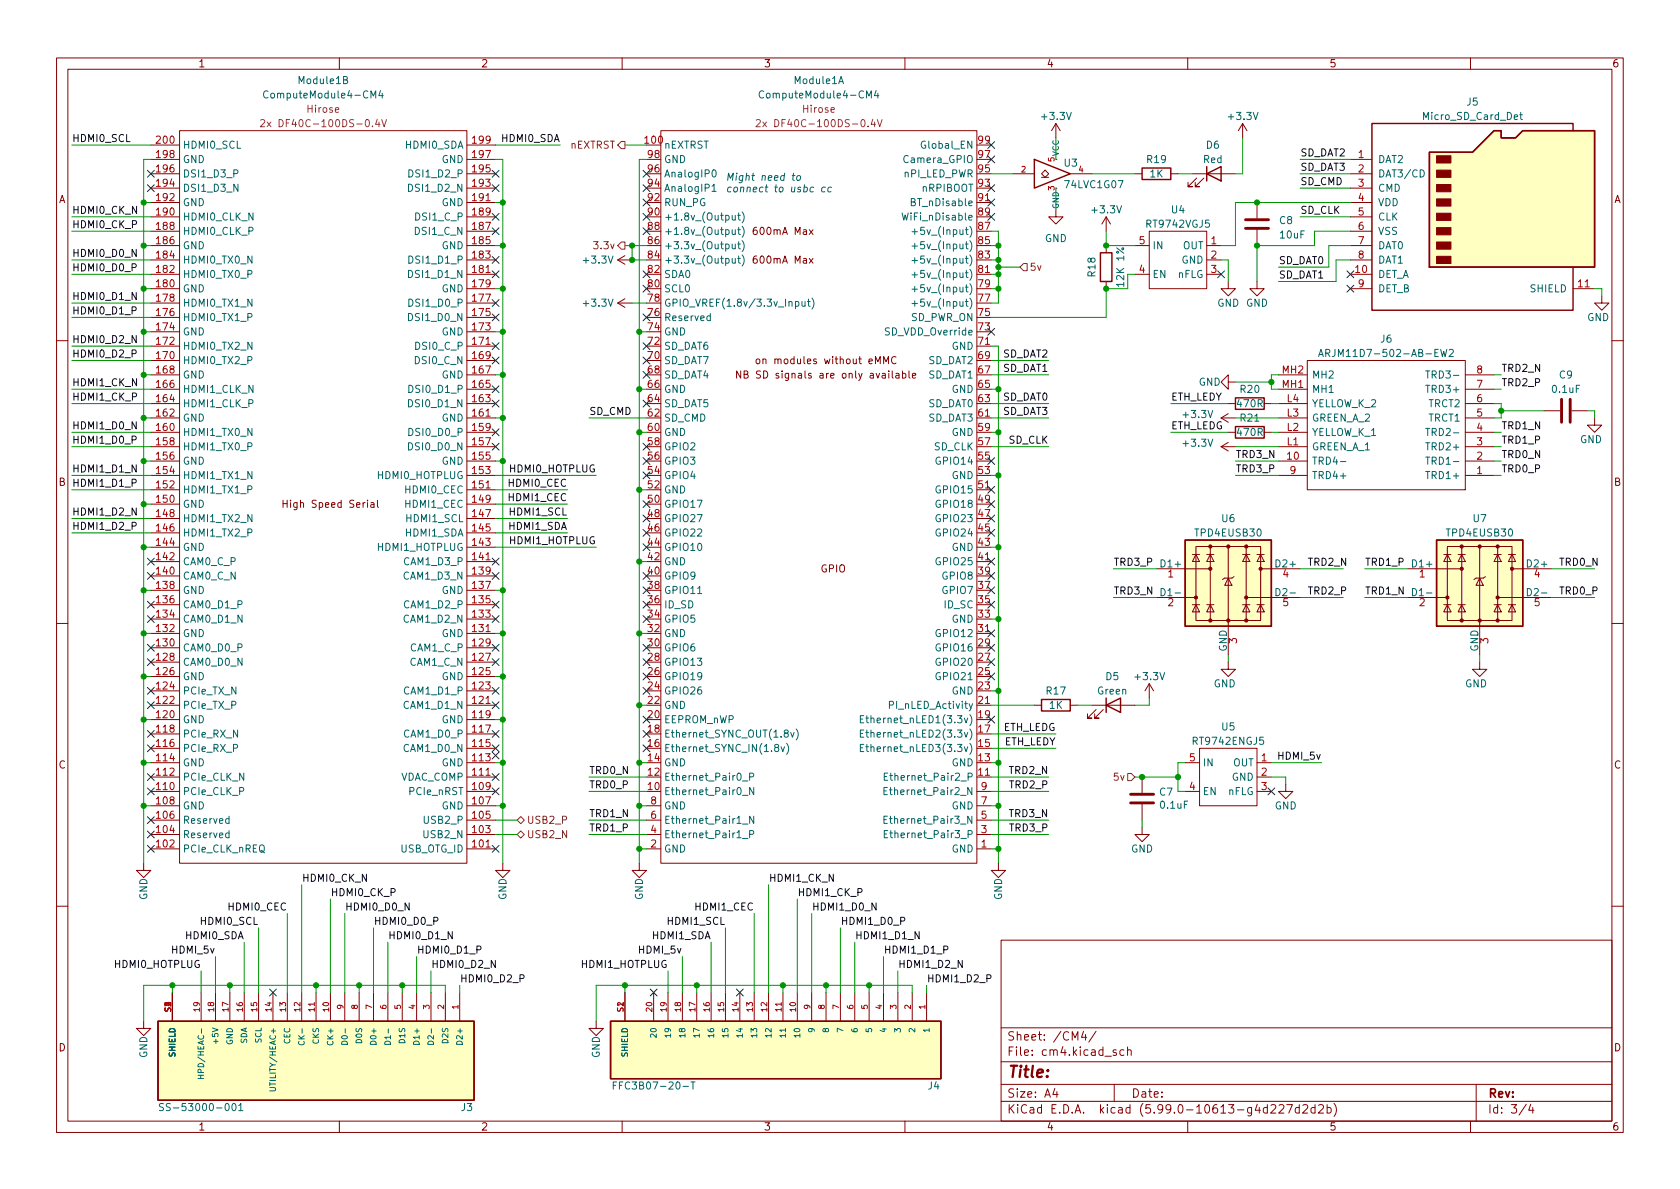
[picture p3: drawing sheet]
<svg xmlns="http://www.w3.org/2000/svg" width="297mm" height="210mm" viewBox="0 0 297 210" stroke-linecap="round" stroke-linejoin="round" font-family="sans-serif">
<defs><g id="words">
<text font-size="2.8" fill="#840000" x="178" y="190.6">Title:</text>
<g font-size="2.1" fill="#840000">
<text x="178" y="184">Sheet: /CM4/</text>
<text x="178" y="186.7">File: cm4.kicad_sch</text>
<text x="178" y="196.9">KiCad E.D.A. kicad (5.99.0-10613-g4d227d2d2b)</text>
<text x="178" y="194.1">Size: A4</text>
<text x="200" y="194.1">Date:</text>
<text x="263" y="194.1">Rev:</text>
<text x="263" y="196.9">Id: 3/4</text>
</g>
<g font-size="1.8" fill="#840000">
<text x="35" y="11.9">1</text>
<text x="85" y="11.9">2</text>
<text x="135" y="11.9">3</text>
<text x="185" y="11.9">4</text>
<text x="235" y="11.9">5</text>
<text x="285" y="11.9">6</text>
<text x="10.3" y="35.9">A</text>
<text x="285.3" y="35.9">A</text>
<text x="133.6" y="41.5">600mA Max</text>
<text x="133.6" y="46.6">600mA Max</text>
<text x="134.8" y="64.4">on modules without eMMC</text>
<text x="132.4" y="66.9">NB SD signals are only available</text>
<text x="10.3" y="85.9">B</text>
<text x="50.9" y="89.8">High Speed Serial</text>
<text x="285.3" y="85.9">B</text>
<text x="145.1" y="101.2">GPIO</text>
<text x="10.3" y="135.9">C</text>
<text x="285.3" y="135.9">C</text>
<text x="10.3" y="185.9">D</text>
<text x="285.3" y="185.9">D</text>
<text x="35" y="199.9">1</text>
<text x="85" y="199.9">2</text>
<text x="135" y="199.9">3</text>
<text x="185" y="199.9">4</text>
<text x="235" y="199.9">5</text>
<text x="285" y="199.9">6</text>
</g>
<g font-size="1.8" fill="#006464">
<text x="47.6" y="17.4">ComputeModule4-CM4</text>
<text x="52.9" y="14.9">Module1B</text>
<text x="135.2" y="17.4">ComputeModule4-CM4</text>
<text x="140.6" y="14.9">Module1A</text>
<text x="184.4" y="21.2">+3.3V</text>
<text x="217.4" y="21.2">+3.3V</text>
<text x="251.8" y="21.2">Micro_SD_Card_Det</text>
<text x="259.4" y="18.7">J5</text>
<text x="32.3" y="28.8">GND</text>
<text x="32.3" y="26.3">HDMI0_SCL</text>
<text x="71.8" y="26.3">HDMI0_SDA</text>
<text x="78.1" y="28.8">GND</text>
<text x="117.3" y="26.3">nEXTRST</text>
<text x="117.3" y="28.8">GND</text>
<text x="160.3" y="28.8">Camera_GPIO</text>
<text x="163.3" y="26.3">Global_EN</text>
<text x="188.2" y="29.5">U3</text>
<text x="202.8" y="28.8">R19</text>
<text x="212.8" y="28.8">Red</text>
<text x="213.3" y="26.3">D6</text>
<text x="243.6" y="28.8">DAT2</text>
<text x="32.3" y="33.9">DSI1_D3_N</text>
<text x="32.3" y="31.4">DSI1_D3_P</text>
<text x="72.6" y="33.9">DSI1_D2_N</text>
<text x="72.7" y="31.4">DSI1_D2_P</text>
<text x="117.3" y="33.9">AnalogIP1</text>
<text x="117.3" y="31.4">AnalogIP0</text>
<text x="159.8" y="31.4">nPI_LED_PWR</text>
<text x="163.1" y="33.9">nRPIBOOT</text>
<text x="188.5" y="33.3">74LVC1G07</text>
<text x="203.3" y="31.4">1K</text>
<text x="243.6" y="31.4">DAT3/CD</text>
<text x="243.6" y="33.9">CMD</text>
<text x="32.3" y="41.5">HDMI0_CLK_P</text>
<text x="32.3" y="39">HDMI0_CLK_N</text>
<text x="32.3" y="36.4">GND</text>
<text x="73.6" y="41.5">DSI1_C_N</text>
<text x="73.7" y="39">DSI1_C_P</text>
<text x="78.1" y="36.4">GND</text>
<text x="117.3" y="41.5">+1.8v_(Output)</text>
<text x="117.3" y="39">+1.8v_(Output)</text>
<text x="117.3" y="36.4">RUN_PG</text>
<text x="160.1" y="39">WiFi_nDisable</text>
<text x="161.5" y="36.4">BT_nDisable</text>
<text x="162.7" y="41.5">+5v_(Input)</text>
<text x="193.2" y="37.7">+3.3V</text>
<text x="202.9" y="40.3">RT9742VGJ5</text>
<text x="207.1" y="37.7">U4</text>
<text x="226.2" y="39.6">C8</text>
<text x="243.6" y="36.4">VDD</text>
<text x="243.6" y="39">CLK</text>
<text x="243.6" y="41.5">VSS</text>
<text x="32.3" y="46.6">HDMI0_TX0_N</text>
<text x="32.3" y="44.1">GND</text>
<text x="72.7" y="46.6">DSI1_D1_P</text>
<text x="78.1" y="44.1">GND</text>
<text x="103.3" y="46.6">+3.3V</text>
<text x="117.3" y="46.6">+3.3v_(Output)</text>
<text x="117.3" y="44.1">+3.3v_(Output)</text>
<text x="162.7" y="46.6">+5v_(Input)</text>
<text x="162.7" y="44.1">+5v_(Input)</text>
<text x="184.7" y="42.8">GND</text>
<text x="203.7" y="44.1">IN</text>
<text x="208.9" y="46.6">GND</text>
<text x="209.1" y="44.1">OUT</text>
<text x="226.4" y="42.2">10uF</text>
<text x="243.6" y="44.1">DAT0</text>
<text x="243.6" y="46.6">DAT1</text>
<text x="32.3" y="51.7">GND</text>
<text x="32.3" y="49.1">HDMI0_TX0_P</text>
<text x="72.6" y="49.1">DSI1_D1_N</text>
<text x="78.1" y="51.7">GND</text>
<text x="117.3" y="51.7">SCL0</text>
<text x="117.3" y="49.1">SDA0</text>
<text x="162.7" y="51.7">+5v_(Input)</text>
<text x="162.7" y="49.1">+5v_(Input)</text>
<text x="193.7" y="48.9" transform="rotate(-90 193.7 48.9)">R18</text>
<text x="198.8" y="50.4" transform="rotate(-90 198.8 50.4)">12K 1%</text>
<text x="203.7" y="49.1">EN</text>
<text x="208.2" y="49.1">nFLG</text>
<text x="243.6" y="49.1">DET_A</text>
<text x="243.6" y="51.7">DET_B</text>
<text x="270.6" y="51.7">SHIELD</text>
<text x="32.3" y="59.3">GND</text>
<text x="32.3" y="56.8">HDMI0_TX1_P</text>
<text x="32.3" y="54.2">HDMI0_TX1_N</text>
<text x="72.6" y="56.8">DSI1_D0_N</text>
<text x="72.7" y="54.2">DSI1_D0_P</text>
<text x="78.1" y="59.3">GND</text>
<text x="103.3" y="54.2">+3.3V</text>
<text x="117.3" y="59.3">GND</text>
<text x="117.3" y="56.8">Reserved</text>
<text x="117.3" y="54.2">GPIO_VREF(1.8v/3.3v_Input)</text>
<text x="156.8" y="59.3">SD_VDD_Override</text>
<text x="161" y="56.8">SD_PWR_ON</text>
<text x="162.7" y="54.2">+5v_(Input)</text>
<text x="215.2" y="54.2">GND GND</text>
<text x="280.6" y="56.8">GND</text>
<text x="32.3" y="64.4">HDMI0_TX2_P</text>
<text x="32.3" y="61.8">HDMI0_TX2_N</text>
<text x="73.6" y="64.4">DSI0_C_N</text>
<text x="73.7" y="61.8">DSI0_C_P</text>
<text x="117.3" y="64.4">SD_DAT7</text>
<text x="117.3" y="61.8">SD_DAT6</text>
<text x="164.2" y="64.4">SD_DAT2</text>
<text x="168.3" y="61.8">GND</text>
<text x="234.9" y="63.1">ARJM11D7-502-AB-EW2</text>
<text x="244.1" y="60.6">J6</text>
<text x="32.3" y="69.5">HDMI1_CLK_N</text>
<text x="32.3" y="66.9">GND</text>
<text x="72.7" y="69.5">DSI0_D1_P</text>
<text x="78.1" y="66.9">GND</text>
<text x="117.3" y="69.5">GND</text>
<text x="117.3" y="66.9">SD_DAT4</text>
<text x="164.2" y="66.9">SD_DAT1</text>
<text x="168.3" y="69.5">GND</text>
<text x="211.9" y="68.2">GND</text>
<text x="219.4" y="69.5">R20</text>
<text x="231.9" y="69.5">MH1</text>
<text x="231.9" y="66.9">MH2</text>
<text x="252.7" y="69.5">TRD3+</text>
<text x="253.1" y="66.9">TRD3-</text>
<text x="274.6" y="69.5">0.1uF</text>
<text x="275.7" y="66.9">C9</text>
<text x="32.3" y="77.1">HDMI1_TX0_N</text>
<text x="32.3" y="74.5">GND</text>
<text x="32.3" y="72">HDMI1_CLK_P</text>
<text x="72.6" y="72">DSI0_D1_N</text>
<text x="72.7" y="77.1">DSI0_D0_P</text>
<text x="78.1" y="74.5">GND</text>
<text x="117.3" y="77.1">GND</text>
<text x="117.3" y="74.5">SD_CMD</text>
<text x="117.3" y="72">SD_DAT5</text>
<text x="164.2" y="74.5">SD_DAT3</text>
<text x="164.2" y="72">SD_DAT0</text>
<text x="168.3" y="77.1">GND</text>
<text x="209.4" y="73.9">+3.3V</text>
<text x="218.9" y="77.1">470R</text>
<text x="218.9" y="72">470R</text>
<text x="219.4" y="74.5">R21</text>
<text x="231.9" y="77.1">YELLOW_K_1</text>
<text x="231.9" y="74.5">GREEN_A_2</text>
<text x="231.9" y="72">YELLOW_K_2</text>
<text x="252.6" y="74.5">TRCT1</text>
<text x="252.6" y="72">TRCT2</text>
<text x="253.1" y="77.1">TRD2-</text>
<text x="32.3" y="82.2">GND</text>
<text x="32.3" y="79.6">HDMI1_TX0_P</text>
<text x="72.6" y="79.6">DSI0_D0_N</text>
<text x="78.1" y="82.2">GND</text>
<text x="117.3" y="82.2">GPIO3</text>
<text x="117.3" y="79.6">GPIO2</text>
<text x="165.1" y="79.6">SD_CLK</text>
<text x="165.8" y="82.2">GPIO14</text>
<text x="209.4" y="79">+3.3V</text>
<text x="231.9" y="82.2">TRD4-</text>
<text x="231.9" y="79.6">GREEN_A_1</text>
<text x="252.7" y="79.6">TRD2+</text>
<text x="253.1" y="82.2">TRD1-</text>
<text x="279.3" y="78.4">GND</text>
<text x="32.3" y="89.8">GND</text>
<text x="32.3" y="87.2">HDMI1_TX1_P</text>
<text x="32.3" y="84.7">HDMI1_TX1_N</text>
<text x="66.9" y="84.7">HDMI0_HOTPLUG</text>
<text x="71.8" y="89.8">HDMI1_CEC</text>
<text x="71.8" y="87.2">HDMI0_CEC</text>
<text x="117.3" y="89.8">GPIO17</text>
<text x="117.3" y="87.2">GND</text>
<text x="117.3" y="84.7">GPIO4</text>
<text x="165.8" y="89.8">GPIO18</text>
<text x="165.8" y="87.2">GPIO15</text>
<text x="168.3" y="84.7">GND</text>
<text x="231.9" y="84.7">TRD4+</text>
<text x="252.7" y="84.7">TRD1+</text>
<text x="32.3" y="94.9">HDMI1_TX2_P</text>
<text x="32.3" y="92.3">HDMI1_TX2_N</text>
<text x="71.8" y="94.9">HDMI1_SDA</text>
<text x="72" y="92.3">HDMI1_SCL</text>
<text x="117.3" y="94.9">GPIO22</text>
<text x="117.3" y="92.3">GPIO27</text>
<text x="165.8" y="94.9">GPIO24</text>
<text x="165.8" y="92.3">GPIO23</text>
<text x="211.5" y="94.9">TPD4EUSB30</text>
<text x="216" y="92.3">U6</text>
<text x="255.9" y="94.9">TPD4EUSB30</text>
<text x="260.5" y="92.3">U7</text>
<text x="32.3" y="99.9">CAM0_C_P</text>
<text x="32.3" y="97.4">GND</text>
<text x="66.9" y="97.4">HDMI1_HOTPLUG</text>
<text x="71.6" y="99.9">CAM1_D3_P</text>
<text x="117.3" y="99.9">GND</text>
<text x="117.3" y="97.4">GPIO10</text>
<text x="165.8" y="99.9">GPIO25</text>
<text x="168.3" y="97.4">GND</text>
<text x="205.4" y="100.3">D1+</text>
<text x="225.7" y="100.3">D2+</text>
<text x="249.8" y="100.3">D1+</text>
<text x="270.1" y="100.3">D2+</text>
<text x="32.3" y="107.6">CAM0_D1_P</text>
<text x="32.3" y="105">GND</text>
<text x="32.3" y="102.5">CAM0_C_N</text>
<text x="71.5" y="102.5">CAM1_D3_N</text>
<text x="71.6" y="107.6">CAM1_D2_P</text>
<text x="78.1" y="105">GND</text>
<text x="117.3" y="107.6">ID_SD</text>
<text x="117.3" y="105">GPIO11</text>
<text x="117.3" y="102.5">GPIO9</text>
<text x="166.8" y="105">GPIO7</text>
<text x="166.8" y="102.5">GPIO8</text>
<text x="167" y="107.6">ID_SC</text>
<text x="205.6" y="105.4">D1-</text>
<text x="225.9" y="105.4">D2-</text>
<text x="250" y="105.4">D1-</text>
<text x="270.4" y="105.4">D2-</text>
<text x="32.3" y="112.6">GND</text>
<text x="32.3" y="110.1">CAM0_D1_N</text>
<text x="71.5" y="110.1">CAM1_D2_N</text>
<text x="78.1" y="112.6">GND</text>
<text x="117.3" y="112.6">GND</text>
<text x="117.3" y="110.1">GPIO5</text>
<text x="165.8" y="112.6">GPIO12</text>
<text x="168.3" y="110.1">GND</text>
<text x="32.3" y="117.7">CAM0_D0_N</text>
<text x="32.3" y="115.2">CAM0_D0_P</text>
<text x="72.5" y="117.7">CAM1_C_N</text>
<text x="72.6" y="115.2">CAM1_C_P</text>
<text x="117.3" y="117.7">GPIO13</text>
<text x="117.3" y="115.2">GPIO6</text>
<text x="165.8" y="117.7">GPIO20</text>
<text x="165.8" y="115.2">GPIO16</text>
<text x="216.9" y="115.2" transform="rotate(-90 216.9 115.2)">GND</text>
<text x="261.4" y="115.2" transform="rotate(-90 261.4 115.2)">GND</text>
<text x="32.3" y="125.3">PCIe_TX_P</text>
<text x="32.3" y="122.8">PCIe_TX_N</text>
<text x="32.3" y="120.3">GND</text>
<text x="71.5" y="125.3">CAM1_D1_N</text>
<text x="71.6" y="122.8">CAM1_D1_P</text>
<text x="78.1" y="120.3">GND</text>
<text x="117.3" y="125.3">GND</text>
<text x="117.3" y="122.8">GPIO26</text>
<text x="117.3" y="120.3">GPIO19</text>
<text x="157.6" y="125.3">PI_nLED_Activity</text>
<text x="165.8" y="120.3">GPIO21</text>
<text x="168.3" y="122.8">GND</text>
<text x="185.1" y="122.8">R17</text>
<text x="185.6" y="125.3">1K</text>
<text x="194.1" y="122.8">Green</text>
<text x="195.5" y="120.3">D5</text>
<text x="200.9" y="120.3">+3.3V</text>
<text x="214.6" y="121.5">GND</text>
<text x="259" y="121.5">GND</text>
<text x="32.3" y="130.4">PCIe_RX_N</text>
<text x="32.3" y="127.9">GND</text>
<text x="71.6" y="130.4">CAM1_D0_P</text>
<text x="78.1" y="127.9">GND</text>
<text x="117.3" y="130.4">Ethernet_SYNC_OUT(1.8v)</text>
<text x="117.3" y="127.9">EEPROM_nWP</text>
<text x="153.8" y="130.4">Ethernet_nLED2(3.3v)</text>
<text x="153.8" y="127.9">Ethernet_nLED1(3.3v)</text>
<text x="211.1" y="131.7">RT9742ENGJ5</text>
<text x="216" y="129.2">U5</text>
<text x="32.3" y="135.5">GND</text>
<text x="32.3" y="133">PCIe_RX_P</text>
<text x="71.5" y="133">CAM1_D0_N</text>
<text x="78.1" y="135.5">GND</text>
<text x="117.3" y="135.5">GND</text>
<text x="117.3" y="133">Ethernet_SYNC_IN(1.8v)</text>
<text x="153.8" y="133">Ethernet_nLED3(3.3v)</text>
<text x="168.3" y="135.5">GND</text>
<text x="212.6" y="135.5">IN</text>
<text x="218" y="135.5">OUT</text>
<text x="32.3" y="143.1">GND</text>
<text x="32.3" y="140.6">PCIe_CLK_P</text>
<text x="32.3" y="138">PCIe_CLK_N</text>
<text x="70.7" y="138">VDAC_COMP</text>
<text x="72.5" y="140.6">PCIe_nRST</text>
<text x="78.1" y="143.1">GND</text>
<text x="117.3" y="140.6">Ethernet_Pair0_N</text>
<text x="117.3" y="138">Ethernet_Pair0_P</text>
<text x="117.3" y="143.1">GND</text>
<text x="157.5" y="140.6">Ethernet_Pair2_N</text>
<text x="157.6" y="138">Ethernet_Pair2_P</text>
<text x="168.3" y="143.1">GND</text>
<text x="205" y="140.7">C7</text>
<text x="205.3" y="143">0.1uF</text>
<text x="212.6" y="140.6">EN</text>
<text x="217.1" y="140.6">nFLG</text>
<text x="217.8" y="138">GND</text>
<text x="225.4" y="143.1">GND</text>
<text x="32.3" y="148.2">Reserved</text>
<text x="32.3" y="145.7">Reserved</text>
<text x="75.1" y="148.2">USB2_N</text>
<text x="75.2" y="145.7">USB2_P</text>
<text x="117.3" y="148.2">Ethernet_Pair1_P</text>
<text x="117.3" y="145.7">Ethernet_Pair1_N</text>
<text x="157.5" y="145.7">Ethernet_Pair3_N</text>
<text x="157.6" y="148.2">Ethernet_Pair3_P</text>
<text x="32.3" y="150.7">PCIe_CLK_nREQ</text>
<text x="70.7" y="150.7">USB_OTG_ID</text>
<text x="117.3" y="150.7">GND</text>
<text x="168.3" y="150.7">GND</text>
<text x="200" y="150.7">GND</text>
<text x="26" y="159.2" transform="rotate(-90 26 159.2)">GND</text>
<text x="89.5" y="159.2" transform="rotate(-90 89.5 159.2)">GND</text>
<text x="113.7" y="159.2" transform="rotate(-90 113.7 159.2)">GND</text>
<text x="177.2" y="159.2" transform="rotate(-90 177.2 159.2)">GND</text>
<text x="26" y="187.1" transform="rotate(-90 26 187.1)">GND</text>
<text x="106" y="187.1" transform="rotate(-90 106 187.1)">GND</text>
<text x="29.9" y="196.5">SS-53000-001</text>
<text x="81.6" y="196.5">J3</text>
<text x="109.6" y="192.7">FFC3B07-20-T</text>
<text x="164.1" y="192.7">J4</text>
</g>
<g font-size="1.8" fill="#840084">
<text x="48" y="22.5">2x DF40C-100DS-0.4V</text>
<text x="54.4" y="19.9">Hirose</text>
<text x="135.6" y="22.5">2x DF40C-100DS-0.4V</text>
<text x="142" y="19.9">Hirose</text>
</g>
<g font-size="1.8" fill="#0f0f0f">
<text x="12.7" y="25.1">HDMI0_SCL</text>
<text x="88.8" y="25.1">HDMI0_SDA</text>
<text x="229.9" y="27.6">SD_DAT2</text>
<text x="229.9" y="32.7">SD_CMD</text>
<text x="229.9" y="30.2">SD_DAT3</text>
<text x="12.7" y="37.8">HDMI0_CK_N</text>
<text x="12.7" y="40.3">HDMI0_CK_P</text>
<text x="229.9" y="37.8">SD_CLK</text>
<text x="12.7" y="45.4">HDMI0_D0_N</text>
<text x="12.7" y="48">HDMI0_D0_P</text>
<text x="226.1" y="46.7">SD_DAT0</text>
<text x="12.7" y="53">HDMI0_D1_N</text>
<text x="226.1" y="49.2">SD_DAT1</text>
<text x="12.7" y="55.6">HDMI0_D1_P</text>
<text x="12.7" y="60.7">HDMI0_D2_N</text>
<text x="12.7" y="63.2">HDMI0_D2_P</text>
<text x="177.4" y="65.7">SD_DAT1</text>
<text x="177.4" y="63.2">SD_DAT2</text>
<text x="265.4" y="65.7">TRD2_N</text>
<text x="12.7" y="68.3">HDMI1_CK_N</text>
<text x="12.7" y="70.8">HDMI1_CK_P</text>
<text x="177.4" y="70.8">SD_DAT0</text>
<text x="207" y="70.8">ETH_LEDY</text>
<text x="265.4" y="68.3">TRD2_P</text>
<text x="12.7" y="75.9">HDMI1_D0_N</text>
<text x="104.1" y="73.4">SD_CMD</text>
<text x="177.4" y="73.4">SD_DAT3</text>
<text x="207" y="75.9">ETH_LEDG</text>
<text x="265.4" y="75.9">TRD1_N</text>
<text x="12.7" y="78.4">HDMI1_D0_P</text>
<text x="12.7" y="83.5">HDMI1_D1_N</text>
<text x="90.3" y="83.5">HDMI0_HOTPLUG</text>
<text x="178.3" y="78.4">SD_CLK</text>
<text x="218.4" y="83.5">TRD3_P</text>
<text x="218.4" y="81">TRD3_N</text>
<text x="265.4" y="83.5">TRD0_P</text>
<text x="265.4" y="78.4">TRD1_P</text>
<text x="265.4" y="81">TRD0_N</text>
<text x="12.7" y="86.1">HDMI1_D1_P</text>
<text x="90.1" y="86.1">HDMI0_CEC</text>
<text x="90.1" y="88.6">HDMI1_CEC</text>
<text x="12.7" y="91.1">HDMI1_D2_N</text>
<text x="12.7" y="93.7">HDMI1_D2_P</text>
<text x="90.1" y="93.7">HDMI1_SDA</text>
<text x="90.3" y="91.1">HDMI1_SCL</text>
<text x="90.3" y="96.2">HDMI1_HOTPLUG</text>
<text x="196.8" y="100">TRD3_P</text>
<text x="231.1" y="100">TRD2_N</text>
<text x="241.3" y="100">TRD1_P</text>
<text x="275.6" y="100">TRD0_N</text>
<text x="196.8" y="105.1">TRD3_N</text>
<text x="231.1" y="105.1">TRD2_P</text>
<text x="241.3" y="105.1">TRD1_N</text>
<text x="275.6" y="105.1">TRD0_P</text>
<text x="177.3" y="129.2">ETH_LEDG</text>
<text x="177.5" y="131.8">ETH_LEDY</text>
<text x="104.1" y="136.9">TRD0_N</text>
<text x="178.5" y="136.9">TRD2_N</text>
<text x="226.2" y="134.3">HDMI_5v</text>
<text x="104.1" y="139.4">TRD0_P</text>
<text x="178.6" y="139.4">TRD2_P</text>
<text x="104.1" y="144.5">TRD1_N</text>
<text x="104.1" y="147">TRD1_P</text>
<text x="178.5" y="144.5">TRD3_N</text>
<text x="178.6" y="147">TRD3_P</text>
<text x="53.3" y="155.9">HDMI0_CK_N</text>
<text x="135.9" y="155.9">HDMI1_CK_N</text>
<text x="40.6" y="161">HDMI0_CEC</text>
<text x="58.4" y="158.5">HDMI0_CK_P</text>
<text x="61" y="161">HDMI0_D0_N</text>
<text x="123.1" y="161">HDMI1_CEC</text>
<text x="141" y="158.5">HDMI1_CK_P</text>
<text x="143.5" y="161">HDMI1_D0_N</text>
<text x="33" y="166.1">HDMI0_SDA</text>
<text x="35.7" y="163.5">HDMI0_SCL</text>
<text x="66" y="163.5">HDMI0_D0_P</text>
<text x="68.6" y="166.1">HDMI0_D1_N</text>
<text x="115.5" y="166.1">HDMI1_SDA</text>
<text x="118.2" y="163.5">HDMI1_SCL</text>
<text x="148.6" y="163.5">HDMI1_D0_P</text>
<text x="151.1" y="166.1">HDMI1_D1_N</text>
<text x="20.4" y="171.2">HDMI0_HOTPLUG</text>
<text x="30.6" y="168.6">HDMI_5v</text>
<text x="73.7" y="168.6">HDMI0_D1_P</text>
<text x="76.2" y="171.2">HDMI0_D2_N</text>
<text x="81.3" y="173.7">HDMI0_D2_P</text>
<text x="103" y="171.2">HDMI1_HOTPLUG</text>
<text x="113.2" y="168.6">HDMI_5v</text>
<text x="156.2" y="168.6">HDMI1_D1_P</text>
<text x="158.7" y="171.2">HDMI1_D2_N</text>
<text x="163.8" y="173.7">HDMI1_D2_P</text>
</g>
<g font-size="1.8" fill="#a90000">
<text x="27.7" y="27.9">198</text>
<text x="27.7" y="25.4">200</text>
<text x="83.6" y="27.9">197</text>
<text x="83.6" y="25.4">199</text>
<text x="114.1" y="25.4">100</text>
<text x="114.6" y="27.9">98</text>
<text x="173" y="27.9">97</text>
<text x="173" y="25.4">99</text>
<text x="240.2" y="27.9">1</text>
<text x="27.7" y="35.6">192</text>
<text x="27.7" y="33">194</text>
<text x="27.7" y="30.5">196</text>
<text x="83.6" y="35.6">191</text>
<text x="83.6" y="33">193</text>
<text x="83.6" y="30.5">195</text>
<text x="114.6" y="35.6">92</text>
<text x="114.6" y="33">94</text>
<text x="114.6" y="30.5">96</text>
<text x="173" y="35.6">91</text>
<text x="173" y="33">93</text>
<text x="173" y="30.5">95</text>
<text x="240.2" y="30.5">2</text>
<text x="240.2" y="33">3</text>
<text x="240.2" y="35.6">4</text>
<text x="27.7" y="40.6">188</text>
<text x="27.7" y="38.1">190</text>
<text x="83.6" y="40.6">187</text>
<text x="83.6" y="38.1">189</text>
<text x="114.6" y="40.6">88</text>
<text x="114.6" y="38.1">90</text>
<text x="173" y="40.6">87</text>
<text x="173" y="38.1">89</text>
<text x="240.2" y="38.1">5</text>
<text x="240.2" y="40.6">6</text>
<text x="27.7" y="45.7">184</text>
<text x="27.7" y="43.2">186</text>
<text x="83.6" y="45.7">183</text>
<text x="83.6" y="43.2">185</text>
<text x="114.6" y="45.7">84</text>
<text x="114.6" y="43.2">86</text>
<text x="173" y="45.7">83</text>
<text x="173" y="43.2">85</text>
<text x="201.4" y="43.2">5</text>
<text x="214.1" y="43.2">1</text>
<text x="214.1" y="45.7">2</text>
<text x="240.2" y="43.2">7</text>
<text x="240.2" y="45.7">8</text>
<text x="27.7" y="53.3">178</text>
<text x="27.7" y="50.8">180</text>
<text x="27.7" y="48.3">182</text>
<text x="83.6" y="53.3">177</text>
<text x="83.6" y="50.8">179</text>
<text x="83.6" y="48.3">181</text>
<text x="114.6" y="53.3">78</text>
<text x="114.6" y="50.8">80</text>
<text x="114.6" y="48.3">82</text>
<text x="173" y="53.3">77</text>
<text x="173" y="50.8">79</text>
<text x="173" y="48.3">81</text>
<text x="201.4" y="48.3">4</text>
<text x="214.1" y="48.3">3</text>
<text x="239.7" y="48.3">10</text>
<text x="240.2" y="50.8">9</text>
<text x="279.1" y="50.8">11</text>
<text x="27.7" y="58.4">174</text>
<text x="27.7" y="55.9">176</text>
<text x="83.6" y="58.4">173</text>
<text x="83.6" y="55.9">175</text>
<text x="114.6" y="58.4">74</text>
<text x="114.6" y="55.9">76</text>
<text x="173" y="58.4">73</text>
<text x="173" y="55.9">75</text>
<text x="27.7" y="63.5">170</text>
<text x="27.7" y="61">172</text>
<text x="83.6" y="63.5">169</text>
<text x="83.6" y="61">171</text>
<text x="114.6" y="63.5">70</text>
<text x="114.6" y="61">72</text>
<text x="173" y="63.5">69</text>
<text x="173" y="61">71</text>
<text x="27.7" y="71.1">164</text>
<text x="27.7" y="68.6">166</text>
<text x="27.7" y="66">168</text>
<text x="83.6" y="71.1">163</text>
<text x="83.6" y="68.6">165</text>
<text x="83.6" y="66">167</text>
<text x="114.6" y="71.1">64</text>
<text x="114.6" y="68.6">66</text>
<text x="114.6" y="66">68</text>
<text x="173" y="71.1">63</text>
<text x="173" y="68.6">65</text>
<text x="173" y="66">67</text>
<text x="226.7" y="68.6">MH1</text>
<text x="226.7" y="66">MH2</text>
<text x="227.6" y="71.1">L4</text>
<text x="261.1" y="71.1">6</text>
<text x="261.1" y="68.6">7</text>
<text x="261.1" y="66">8</text>
<text x="27.7" y="76.2">160</text>
<text x="27.7" y="73.7">162</text>
<text x="83.6" y="76.2">159</text>
<text x="83.6" y="73.7">161</text>
<text x="114.6" y="76.2">60</text>
<text x="114.6" y="73.7">62</text>
<text x="173" y="76.2">59</text>
<text x="173" y="73.7">61</text>
<text x="227.6" y="76.2">L2</text>
<text x="227.6" y="73.7">L3</text>
<text x="261.1" y="76.2">4</text>
<text x="261.1" y="73.7">5</text>
<text x="27.7" y="83.8">154</text>
<text x="27.7" y="81.3">156</text>
<text x="27.7" y="78.7">158</text>
<text x="83.6" y="83.8">153</text>
<text x="83.6" y="81.3">155</text>
<text x="83.6" y="78.7">157</text>
<text x="114.6" y="83.8">54</text>
<text x="114.6" y="81.3">56</text>
<text x="114.6" y="78.7">58</text>
<text x="173" y="83.8">53</text>
<text x="173" y="81.3">55</text>
<text x="173" y="78.7">57</text>
<text x="227.6" y="78.7">L1</text>
<text x="227.6" y="81.3">10</text>
<text x="228.1" y="83.8">9</text>
<text x="261.1" y="83.8">1</text>
<text x="261.1" y="81.3">2</text>
<text x="261.1" y="78.7">3</text>
<text x="27.7" y="88.9">150</text>
<text x="27.7" y="86.4">152</text>
<text x="83.6" y="88.9">149</text>
<text x="83.6" y="86.4">151</text>
<text x="114.6" y="88.9">50</text>
<text x="114.6" y="86.4">52</text>
<text x="173" y="88.9">49</text>
<text x="173" y="86.4">51</text>
<text x="27.7" y="94">146</text>
<text x="27.7" y="91.4">148</text>
<text x="83.6" y="94">145</text>
<text x="83.6" y="91.4">147</text>
<text x="114.6" y="94">46</text>
<text x="114.6" y="91.4">48</text>
<text x="173" y="94">45</text>
<text x="173" y="91.4">47</text>
<text x="27.7" y="101.6">140</text>
<text x="27.7" y="99.1">142</text>
<text x="27.7" y="96.5">144</text>
<text x="83.6" y="101.6">139</text>
<text x="83.6" y="99.1">141</text>
<text x="83.6" y="96.5">143</text>
<text x="114.6" y="101.6">40</text>
<text x="114.6" y="99.1">42</text>
<text x="114.6" y="96.5">44</text>
<text x="173" y="101.6">39</text>
<text x="173" y="99.1">41</text>
<text x="173" y="96.5">43</text>
<text x="27.7" y="106.7">136</text>
<text x="27.7" y="104.1">138</text>
<text x="83.6" y="106.7">135</text>
<text x="83.6" y="104.1">137</text>
<text x="114.6" y="106.7">36</text>
<text x="114.6" y="104.1">38</text>
<text x="173" y="106.7">35</text>
<text x="173" y="104.1">37</text>
<text x="206.5" y="102.1">1</text>
<text x="206.5" y="107.2">2</text>
<text x="226.8" y="102.1">4</text>
<text x="226.8" y="107.2">5</text>
<text x="251" y="102.1">1</text>
<text x="251" y="107.2">2</text>
<text x="271.3" y="102.1">4</text>
<text x="271.3" y="107.2">5</text>
<text x="27.7" y="111.8">132</text>
<text x="27.7" y="109.2">134</text>
<text x="83.6" y="111.8">131</text>
<text x="83.6" y="109.2">133</text>
<text x="114.6" y="111.8">32</text>
<text x="114.6" y="109.2">34</text>
<text x="173" y="111.8">31</text>
<text x="173" y="109.2">33</text>
<text x="218.7" y="113.8" transform="rotate(-90 218.7 113.8)">3</text>
<text x="263.1" y="113.8" transform="rotate(-90 263.1 113.8)">3</text>
<text x="27.7" y="119.4">126</text>
<text x="27.7" y="116.8">128</text>
<text x="27.7" y="114.3">130</text>
<text x="83.6" y="119.4">125</text>
<text x="83.6" y="116.8">127</text>
<text x="83.6" y="114.3">129</text>
<text x="114.6" y="119.4">26</text>
<text x="114.6" y="116.8">28</text>
<text x="114.6" y="114.3">30</text>
<text x="173" y="119.4">25</text>
<text x="173" y="116.8">27</text>
<text x="173" y="114.3">29</text>
<text x="27.7" y="124.5">122</text>
<text x="27.7" y="121.9">124</text>
<text x="83.6" y="124.5">121</text>
<text x="83.6" y="121.9">123</text>
<text x="114.6" y="124.5">22</text>
<text x="114.6" y="121.9">24</text>
<text x="173" y="124.5">21</text>
<text x="173" y="121.9">23</text>
<text x="27.7" y="129.5">118</text>
<text x="27.7" y="127">120</text>
<text x="83.6" y="129.5">117</text>
<text x="83.6" y="127">119</text>
<text x="114.6" y="129.5">18</text>
<text x="114.6" y="127">20</text>
<text x="173" y="129.5">17</text>
<text x="173" y="127">19</text>
<text x="27.7" y="137.2">112</text>
<text x="27.7" y="134.6">114</text>
<text x="27.7" y="132.1">116</text>
<text x="83.6" y="137.2">111</text>
<text x="83.6" y="134.6">113</text>
<text x="83.6" y="132.1">115</text>
<text x="114.6" y="137.2">12</text>
<text x="114.6" y="134.6">14</text>
<text x="114.6" y="132.1">16</text>
<text x="173" y="137.2">11</text>
<text x="173" y="134.6">13</text>
<text x="173" y="132.1">15</text>
<text x="210.3" y="134.6">5</text>
<text x="223" y="134.6">1</text>
<text x="223" y="137.2">2</text>
<text x="27.7" y="142.2">108</text>
<text x="27.7" y="139.7">110</text>
<text x="83.6" y="142.2">107</text>
<text x="83.6" y="139.7">109</text>
<text x="114.6" y="139.7">10</text>
<text x="115.1" y="142.2">8</text>
<text x="173.5" y="142.2">7</text>
<text x="173.5" y="139.7">9</text>
<text x="210.3" y="139.7">4</text>
<text x="223" y="139.7">3</text>
<text x="27.7" y="149.9">102</text>
<text x="27.7" y="147.3">104</text>
<text x="27.7" y="144.8">106</text>
<text x="83.6" y="149.9">101</text>
<text x="83.6" y="147.3">103</text>
<text x="83.6" y="144.8">105</text>
<text x="115.1" y="149.9">2</text>
<text x="115.1" y="147.3">4</text>
<text x="115.1" y="144.8">6</text>
<text x="173.5" y="149.9">1</text>
<text x="173.5" y="147.3">3</text>
<text x="173.5" y="144.8">5</text>
</g>
<g font-size="1.8" fill="#725600">
<text x="100.8" y="26.3">nEXTRST</text>
<text x="105.4" y="44.1">3.3v</text>
<text x="182" y="47.9">5v</text>
<text x="197" y="138">5v</text>
<text x="93.1" y="145.7">USB2_P</text>
<text x="93.1" y="148.2">USB2_N</text>
</g>
<g font-size="1.8" fill="#0000c2">
<text x="128.3" y="32">Might need to</text>
<text x="128.3" y="34">connect to usbc cc</text>
</g>
<g font-size="1.4" fill="#a90000">
<text x="186.4" y="28.6" transform="rotate(-90 186.4 28.6)">5</text>
<text x="180.6" y="30.5">2</text>
<text x="186.4" y="33.7" transform="rotate(-90 186.4 33.7)">3</text>
<text x="190.7" y="30.5">4</text>
<text x="30.2" y="178.9" transform="rotate(-90 30.2 178.9)">S1</text>
<text x="30.2" y="178" transform="rotate(-90 30.2 178)">2</text>
<text x="35.3" y="178.8" transform="rotate(-90 35.3 178.8)">19</text>
<text x="37.8" y="178.8" transform="rotate(-90 37.8 178.8)">18</text>
<text x="40.4" y="178.8" transform="rotate(-90 40.4 178.8)">17</text>
<text x="42.9" y="178.8" transform="rotate(-90 42.9 178.8)">16</text>
<text x="45.5" y="178.8" transform="rotate(-90 45.5 178.8)">15</text>
<text x="48" y="178.8" transform="rotate(-90 48 178.8)">14</text>
<text x="50.5" y="178.8" transform="rotate(-90 50.5 178.8)">13</text>
<text x="53.1" y="178.8" transform="rotate(-90 53.1 178.8)">12</text>
<text x="55.6" y="178.8" transform="rotate(-90 55.6 178.8)">11</text>
<text x="58.2" y="178.8" transform="rotate(-90 58.2 178.8)">10</text>
<text x="60.7" y="178.4" transform="rotate(-90 60.7 178.4)">9</text>
<text x="63.2" y="178.4" transform="rotate(-90 63.2 178.4)">8</text>
<text x="65.8" y="178.4" transform="rotate(-90 65.8 178.4)">7</text>
<text x="68.3" y="178.4" transform="rotate(-90 68.3 178.4)">6</text>
<text x="70.9" y="178.4" transform="rotate(-90 70.9 178.4)">5</text>
<text x="73.4" y="178.4" transform="rotate(-90 73.4 178.4)">4</text>
<text x="75.9" y="178.4" transform="rotate(-90 75.9 178.4)">3</text>
<text x="78.5" y="178.4" transform="rotate(-90 78.5 178.4)">2</text>
<text x="81" y="178.4" transform="rotate(-90 81 178.4)">1</text>
<text x="110.2" y="178.9" transform="rotate(-90 110.2 178.9)">S1</text>
<text x="110.2" y="178" transform="rotate(-90 110.2 178)">2</text>
<text x="115.3" y="178.8" transform="rotate(-90 115.3 178.8)">20</text>
<text x="117.9" y="178.8" transform="rotate(-90 117.9 178.8)">19</text>
<text x="120.4" y="178.8" transform="rotate(-90 120.4 178.8)">18</text>
<text x="122.9" y="178.8" transform="rotate(-90 122.9 178.8)">17</text>
<text x="125.5" y="178.8" transform="rotate(-90 125.5 178.8)">16</text>
<text x="128" y="178.8" transform="rotate(-90 128 178.8)">15</text>
<text x="130.6" y="178.8" transform="rotate(-90 130.6 178.8)">14</text>
<text x="133.1" y="178.8" transform="rotate(-90 133.1 178.8)">13</text>
<text x="135.6" y="178.8" transform="rotate(-90 135.6 178.8)">12</text>
<text x="138.2" y="178.8" transform="rotate(-90 138.2 178.8)">11</text>
<text x="140.7" y="178.8" transform="rotate(-90 140.7 178.8)">10</text>
<text x="143.3" y="178.4" transform="rotate(-90 143.3 178.4)">9</text>
<text x="145.8" y="178.4" transform="rotate(-90 145.8 178.4)">8</text>
<text x="148.3" y="178.4" transform="rotate(-90 148.3 178.4)">7</text>
<text x="150.9" y="178.4" transform="rotate(-90 150.9 178.4)">6</text>
<text x="153.4" y="178.4" transform="rotate(-90 153.4 178.4)">5</text>
<text x="156" y="178.4" transform="rotate(-90 156 178.4)">4</text>
<text x="158.5" y="178.4" transform="rotate(-90 158.5 178.4)">3</text>
<text x="161" y="178.4" transform="rotate(-90 161 178.4)">2</text>
<text x="163.6" y="178.4" transform="rotate(-90 163.6 178.4)">1</text>
</g>
<g font-size="1.4" fill="#006464">
<text x="187.2" y="27.7" transform="rotate(-90 187.2 27.7)">VCC</text>
<text x="187.2" y="36.9" transform="rotate(-90 187.2 36.9)">GND</text>
<text x="38.6" y="184.2" transform="rotate(-90 38.6 184.2)">+5V</text>
<text x="41.1" y="184.7" transform="rotate(-90 41.1 184.7)">GND</text>
<text x="43.7" y="184.6" transform="rotate(-90 43.7 184.6)">SDA</text>
<text x="46.2" y="184.4" transform="rotate(-90 46.2 184.4)">SCL</text>
<text x="51.3" y="184.6" transform="rotate(-90 51.3 184.6)">CEC</text>
<text x="53.8" y="184.1" transform="rotate(-90 53.8 184.1)">CK-</text>
<text x="56.4" y="184.6" transform="rotate(-90 56.4 184.6)">CKS</text>
<text x="58.9" y="184.5" transform="rotate(-90 58.9 184.5)">CK+</text>
<text x="61.5" y="183.9" transform="rotate(-90 61.5 183.9)">D0-</text>
<text x="64" y="184.4" transform="rotate(-90 64 184.4)">D0S</text>
<text x="66.5" y="184.2" transform="rotate(-90 66.5 184.2)">D0+</text>
<text x="69.1" y="183.9" transform="rotate(-90 69.1 183.9)">D1-</text>
<text x="71.6" y="184.4" transform="rotate(-90 71.6 184.4)">D1S</text>
<text x="74.2" y="184.2" transform="rotate(-90 74.2 184.2)">D1+</text>
<text x="76.7" y="183.9" transform="rotate(-90 76.7 183.9)">D2-</text>
<text x="79.2" y="184.4" transform="rotate(-90 79.2 184.4)">D2S</text>
<text x="81.8" y="184.2" transform="rotate(-90 81.8 184.2)">D2+</text>
<text x="116.1" y="183.2" transform="rotate(-90 116.1 183.2)">20</text>
<text x="118.6" y="183.2" transform="rotate(-90 118.6 183.2)">19</text>
<text x="121.2" y="183.2" transform="rotate(-90 121.2 183.2)">18</text>
<text x="123.7" y="183.2" transform="rotate(-90 123.7 183.2)">17</text>
<text x="126.2" y="183.2" transform="rotate(-90 126.2 183.2)">16</text>
<text x="128.8" y="183.2" transform="rotate(-90 128.8 183.2)">15</text>
<text x="131.3" y="183.2" transform="rotate(-90 131.3 183.2)">14</text>
<text x="133.9" y="183.2" transform="rotate(-90 133.9 183.2)">13</text>
<text x="136.4" y="183.2" transform="rotate(-90 136.4 183.2)">12</text>
<text x="138.9" y="183.2" transform="rotate(-90 138.9 183.2)">11</text>
<text x="141.5" y="183.2" transform="rotate(-90 141.5 183.2)">10</text>
<text x="144" y="182.4" transform="rotate(-90 144 182.4)">9</text>
<text x="146.6" y="182.4" transform="rotate(-90 146.6 182.4)">8</text>
<text x="149.1" y="182.4" transform="rotate(-90 149.1 182.4)">7</text>
<text x="151.6" y="182.4" transform="rotate(-90 151.6 182.4)">6</text>
<text x="154.2" y="182.4" transform="rotate(-90 154.2 182.4)">5</text>
<text x="156.7" y="182.4" transform="rotate(-90 156.7 182.4)">4</text>
<text x="159.3" y="182.4" transform="rotate(-90 159.3 182.4)">3</text>
<text x="161.8" y="182.4" transform="rotate(-90 161.8 182.4)">2</text>
<text x="164.3" y="182.4" transform="rotate(-90 164.3 182.4)">1</text>
<text x="31" y="186.8" transform="rotate(-90 31 186.8)">SHIELD</text>
<text x="36.1" y="189.5" transform="rotate(-90 36.1 189.5)">HPD/HEAC-</text>
<text x="111" y="186.8" transform="rotate(-90 111 186.8)">SHIELD</text>
<text x="48.8" y="192.2" transform="rotate(-90 48.8 192.2)">UTILITY/HEAC+</text>
</g>
</g></defs>
<g fill="none" stroke="#840000" stroke-width=".18">
<path d="M10 10.2h277v190.1h-277zM12 12.2h273v186.1h-273zM60 10.2v2M110 10.2v2M160 10.2v2M210 10.2v2M260 10.2v2M26.7 35.8h5M26.7 38.3h5M26.7 33.3h5M26.7 30.7h5M26.7 28.2h5"/>
<path d="M26.7 25.6h5M31.7 23.1h50.8v129.5h-50.8zM82.5 35.8h5.1M82.5 38.3h5.1M82.5 33.3h5.1M82.5 30.7h5.1M82.5 28.2h5.1M82.5 25.6h5.1M116.8 23.1h55.9v129.5h-55.9zM172.7 35.8h2.6M179.1 30.7h3.8M184.1 30.7l.7-.6 .6 .6-.6 .7z"/>
<path d="M184.1 31.4h1.3M186.7 37.1v1.2h1.3l-1.3 1.3-1.3-1.3h1.3M186.7 21.8l-.8 1.3M186.7 21.8v2.6M186.7 21.8l.8 1.3M189.2 30.7h3.8M195.6 38.3l-.8 1.3M195.6 38.3v2.6M195.6 38.3l.7 1.3M200.7 30.7h1.2M207 30.7h1.3M210.8 30.7h7.6"/>
<path d="M211.6 31.5l-1.5 1.5h.7h-.7v-.7M212.9 31.5l-1.6 1.5h.8h-.8v-.7M219.7 21.8l-.8 1.3M219.7 21.8v2.6M219.7 21.8l.8 1.3M222.2 35.8v2.8M238.8 35.8h3.8M238.8 38.3h3.8M238.8 33.3h3.8M238.8 30.7h3.8M238.8 28.2h3.8M26.7 46h5"/>
<path d="M26.7 43.4h5M26.7 48.5h5M26.7 58.7h5M26.7 56.1h5M26.7 53.6h5M26.7 51h5M26.7 40.9h5M82.5 46h5.1M82.5 43.4h5.1M82.5 48.5h5.1M82.5 58.7h5.1M82.5 56.1h5.1"/>
<path d="M82.5 53.6h5.1M82.5 51h5.1M82.5 40.9h5.1M109.2 46l1.3 .7M109.2 46h2.6M109.2 53.6h2.6M109.2 53.6l1.3 .8M110.5 45.2l-1.3 .8M110.5 52.8l-1.3 .8M143.1 40.6l.7 .9M143.1 45.7l.7 .8M143.8 40.6l-.7 .9"/>
<path d="M143.8 45.7l-.7 .8M172.7 48.5h2.6M195.6 43.4v1.3M195.6 49.8v1.2M200.7 43.4h2.5M200.7 48.5h2.5M203.2 40.9h10.2v10.1h-10.2zM213.4 46h2.5M213.4 43.4h2.5M213.4 48.5h2.5M217.2 49.8v1.2h1.2l-1.2 1.3-1.3-1.3h1.3M222.2 49.8v1.2h1.3l-1.3 1.3-1.2-1.3h1.2"/>
<path d="M222.2 40.6v2.8M238.8 46h3.8M238.8 43.4h3.8M238.8 48.5h3.8M238.8 51h3.8M238.8 40.9h3.8M278.1 51h3.8M283.2 52.3v1.3h1.3l-1.3 1.3-1.3-1.3h1.3M10 60.2h2M26.7 79h5M26.7 76.4h5M26.7 73.9h5"/>
<path d="M26.7 71.4h5M26.7 68.8h5M26.7 66.3h5M26.7 61.2h5M26.7 63.7h5M82.5 79h5.1M82.5 76.4h5.1M82.5 73.9h5.1M82.5 71.4h5.1M82.5 68.8h5.1M82.5 66.3h5.1M82.5 61.2h5.1"/>
<path d="M82.5 63.7h5.1M131 65.6v1.3l-.8-1.3v1.3M131.6 66.2l.5-.1 .1-.1v-.3l-.6-.1v1.3h.4l.2-.2 .1-.3-.3-.2M133.7 63.6l.2-.1 .4 .1v.5l-.1 .2h-.3l-.2-.1zM156.2 64.3v-1.2l.5 .9 .4-.9v1.2M158.4 66.1h.5l.1 .8M158.4 63.2a.6 .6 0 0 0-.8 .4 .6 .6 0 0 0 .6 .7l.2-.1M159 66.3l-.5 .1-.1 .2 .1 .3 .5-.1M159.6 66.1l.3-.1 .3 .3-.1 .5h-.5M159.6 65.6v1.3M160.7 65.6v1.1l.2 .2M161.3 66.4l.6-.1v-.2l-.4-.1-.2 .2 .1 .6h.5"/>
<path d="M172.7 73.9h2.6M172.7 61.2h2.6M215.9 79h2.5M215.9 73.9h2.5M215.9 79l1.3 .8M215.9 73.9l1.3 .8M217.2 67.6v-1.3l-1.3 1.3 1.3 1.2v-1.2h1.2M217.2 76.4h1.2M217.2 71.4h1.2M217.2 78.2l-1.3 .8M217.2 73.1l-1.3 .8M223.5 76.4h1.3"/>
<path d="M223.5 71.4h1.3M226.1 79h5M226.1 76.4h5M226.1 73.9h5M226.1 71.4h5M226.1 68.8h5M226.1 66.3h5M231.1 63.7h28v22.9h-28zM259.1 79h5.1M259.1 76.4h5.1M259.1 73.9h5.1M259.1 71.4h5.1"/>
<path d="M259.1 68.8h5.1M259.1 66.3h5.1M273 72.6h2.8M277.9 72.6h2.8M281.9 73.9v1.3h1.3l-1.3 1.2-1.2-1.2h1.2M285 60.2h2M26.7 84.1h5M26.7 81.5h5M26.7 99.3h5M26.7 86.6h5M26.7 96.8h5M26.7 94.2h5"/>
<path d="M26.7 91.7h5M26.7 89.1h5M50 88.5v1.2M50 89.1h.8M65.6 88.9h.5v.8M66.1 89.2h-.4l-.2 .2 .2 .3h.4M66.7 88.5v1l.2 .2M82.5 84.1h5.1M82.5 81.5h5.1M82.5 99.3h5.1M82.5 86.6h5.1M82.5 96.8h5.1"/>
<path d="M82.5 94.2h5.1M82.5 91.7h5.1M82.5 89.1h5.1M172.7 99.3h2.6M172.7 86.6h2.6M210.8 98h1.3M211.5 96.6h11.4v13.1h-11.4zM211.5 98l.6 1.3h-1.3zM213.4 98h1.2M214 98l.6 1.3h-1.2zM214 96.6v13.1M217.2 96.6v19.2"/>
<path d="M219.7 98h1.3M220.3 98l.7 1.3h-1.3zM220.3 96.6v13.1M222.2 98h1.3M222.9 98l.6 1.3h-1.3zM226.1 84.1h5M226.1 81.5h5M255.3 98h1.2M255.9 96.6h11.4v13.1h-11.4zM255.9 98l.6 1.3h-1.2zM257.8 98h1.3M258.4 98l.7 1.3h-1.3z"/>
<path d="M258.4 96.6v13.1M259.1 84.1h5.1M259.1 81.5h5.1M261.6 96.6v19.2M264.2 98h1.2M264.8 98l.6 1.3h-1.2zM264.8 96.6v13.1M266.7 98h1.3M267.3 98l.7 1.3h-1.3zM10 110.2h2M26.7 112h5M26.7 119.6h5"/>
<path d="M26.7 117.1h5M26.7 114.5h5M26.7 109.5h5M26.7 106.9h5M26.7 104.4h5M26.7 101.8h5M82.5 112h5.1M82.5 119.6h5.1M82.5 117.1h5.1M82.5 114.5h5.1M82.5 109.5h5.1M82.5 106.9h5.1"/>
<path d="M82.5 104.4h5.1M82.5 101.8h5.1M172.7 112h2.6M204.5 100.6h9.5M204.5 105.7h7M210.8 106.9h1.3M211.5 106.9l.6 1.3h-1.3zM213.4 106.9h1.2M214 106.9l.6 1.3h-1.2zM217.2 117.1v1.3h1.2l-1.2 1.2-1.3-1.2h1.3M217.2 102.2l.6 1.3h-1.3zM218.2 102l-.4 .2h-1.3l-.3 .3"/>
<path d="M219.7 106.9h1.3M220.3 106.9l.7 1.3h-1.3zM220.3 105.7h9.6M222.2 106.9h1.3M222.9 106.9l.6 1.3h-1.3zM222.9 100.6h7M248.9 100.6h9.5M248.9 105.7h7M255.3 106.9h1.2M255.9 106.9l.6 1.3h-1.2zM257.8 106.9h1.3M258.4 106.9l.7 1.3h-1.3z"/>
<path d="M261.6 117.1v1.3h1.3l-1.3 1.2-1.3-1.2h1.3M261.6 102.2l.7 1.3h-1.3zM262.6 102l-.3 .2h-1.3l-.4 .3M264.2 106.9h1.2M264.8 106.9l.6 1.3h-1.2zM264.8 105.7h9.5M266.7 106.9h1.3M267.3 106.9l.7 1.3h-1.3zM267.3 100.6h7M285 110.2h2M26.7 137.4h5M26.7 124.7h5"/>
<path d="M26.7 139.9h5M26.7 134.9h5M26.7 132.3h5M26.7 129.8h5M26.7 127.2h5M26.7 122.2h5M82.5 137.4h5.1M82.5 124.7h5.1M82.5 139.9h5.1M82.5 134.9h5.1M82.5 132.3h5.1M82.5 129.8h5.1"/>
<path d="M82.5 127.2h5.1M82.5 122.2h5.1M172.7 137.4h2.6M172.7 124.7h2.6M172.7 139.9h2.6M182.9 124.7h1.2M189.2 124.7h1.3M193 124.7h7.7M193.8 125.5l-1.5 1.5h.7h-.7v-.8M195.1 125.5l-1.6 1.5h.8h-.8v-.8M201.9 137.4v2.8M203.2 120.9l-.8 1.3"/>
<path d="M203.2 120.9v2.5M203.2 120.9l.8 1.3M209.5 139.9h2.6M209.5 134.9h2.6M212.1 132.3h10.1v10.2h-10.1zM222.2 137.4h2.6M222.2 139.9h2.6M222.2 134.9h2.6M227.3 138.7v1.2h1.3l-1.3 1.3-1.2-1.3h1.2M25.4 152.6v1.3h1.3l-1.3 1.3-1.3-1.3h1.3M26.7 150.1h5M26.7 147.6h5"/>
<path d="M26.7 145h5M26.7 142.5h5M82.5 150.1h5.1M82.5 147.6h5.1M82.5 145h5.1M82.5 142.5h5.1M88.9 152.6v1.3h1.3l-1.3 1.3-1.3-1.3h1.3M113 152.6v1.3h1.3l-1.3 1.3-1.2-1.3h1.2M114.3 150.1h2.5M114.3 147.6h2.5M114.3 145h2.5M114.3 142.5h2.5"/>
<path d="M172.7 150.1h2.6M172.7 147.6h2.6M172.7 145h2.6M172.7 142.5h2.6M176.5 152.6v1.3h1.3l-1.3 1.3-1.2-1.3h1.2M201.9 146.3v1.3h1.3l-1.3 1.2-1.2-1.2h1.2M201.9 142.2v2.8M10 160.2h2M30.5 175.5v5.1M35.6 175.5v5.1M38.1 175.5v5.1M40.6 175.5v5.1"/>
<path d="M43.2 175.5v5.1M45.7 175.5v5.1M48.3 175.5v5.1M50.8 175.5v5.1M53.3 175.5v5.1M55.9 175.5v5.1M58.4 175.5v5.1M61 175.5v5.1M63.5 175.5v5.1M66 175.5v5.1M68.6 175.5v5.1M71.1 175.5v5.1"/>
<path d="M73.7 175.5v5.1M76.2 175.5v5.1M78.7 175.5v5.1M81.3 175.5v5.1M110.5 175.5v5.1M115.6 175.5v5.1M118.1 175.5v5.1M120.6 175.5v5.1M123.2 175.5v5.1M125.7 175.5v5.1M128.3 175.5v5.1M130.8 175.5v5.1"/>
<path d="M133.3 175.5v5.1M135.9 175.5v5.1M138.4 175.5v5.1M141 175.5v5.1M143.5 175.5v5.1M146 175.5v5.1M148.6 175.5v5.1M151.1 175.5v5.1M153.7 175.5v5.1M156.2 175.5v5.1M158.7 175.5v5.1M161.3 175.5v5.1"/>
<path d="M163.8 175.5v5.1M177 166.3h108v32h-108zM285 160.2h2M25.4 180.6v1.3h1.3l-1.3 1.2-1.3-1.2h1.3M60 198.3v2M105.4 180.6v1.3h1.3l-1.3 1.2-1.3-1.2h1.3M110 198.3v2M160 198.3v2M177 194.8h108M177 191.8h108M177 187.8h108M177 181.8h108"/>
<path d="M186.5 192.5l-.4 1h1M186.9 193v1M191.6 182.4l-.4 1h.9M191.9 182.9v1M193.8 182.4l-1.3 1.9M197 191.8v3M197.4 185.7l-.4-.1-.2 .2 .1 .3 .5 .1v.4h-.6M198.7 185.7l-.4-.1-.3 .3v.4l.1 .3h.6M199.4 185.8l.2-.2 .3 .1 .1 .9M199.4 185.1v1.5M210 198.3v2M224.7 195.5l.6-.2 .2 .2 .1 .3-1 1h1"/>
<path d="M226.1 195.5l.6-.2 .2 .2 .1 .3-.9 1h.9M227.5 195.3h1l-.6 1.5M229.7 195.9l-.4-.1-.3 .3v.4l.1 .3h.6M229.7 195.3v1.5M230.4 195.5l.5-.2 .2 .2 .1 .3-.9 1h.9M232.5 195.9l-.4-.1-.3 .3v.4l.1 .3h.6M232.5 195.3v1.5M233.1 195.5l.6-.2 .2 .2 .1 .3-.9 1h.9M234.6 195.9l.5-.1 .3 .3v.4l-.2 .3h-.6M234.6 195.3v1.5M235.9 195.1a1.72 1.72 0 0 1 0 2.3M260 198.3v2"/>
<path d="M261 191.8v6.5M269.9 195.3l-1.3 1.9M270.6 195.3l-.3 1h.9M271 195.8v1"/>
</g>
<path d="M220.2 38.9h4.1M220.2 40.4h4.1M276.1 70.6v4.1M277.6 70.6v4.1M199.9 142h4.1M199.9 140.5h4.1" fill="none" stroke="#840000" stroke-width=".51"/>
<g fill="none" stroke="#006464" stroke-width=".18">
<path d="M47.4 16.2a.6 .6 0 0 0-.9 .4 .6 .6 0 0 0 .6 .7l.3-.1M60.7 14.1h.6l.1-.2v-.3l-.7-.1v1.3h.5l.2-.1 .1-.3-.3-.3M65.6 17.3v-1.2l.4 .9 .4-.9v1.2M67.3 16l-.3 .9h.8M67.6 16.5v.8M135 16.2a.6 .6 0 0 0-.8 .4 .6 .6 0 0 0 .6 .7l.2-.1M148.3 14.8l.4-1.3 .4 1.3M153.2 17.3v-1.2l.4 .9 .5-.9v1.2M154.9 16l-.3 .9h.8M155.2 16.5v.8M268.9 19.9v1.1l.3 .1M125.9 32.9l.4-.3v1.2"/>
<path d="M125.9 33.8h.7M126 30.2l.2-.2a.68 .68 0 0 1 .4 .7 .68 .68 0 0 1-.4 .6l-.2-.1-.1-.4zM129.5 38.1v.8h.3l.2-.1M130 38.1v.8M130.4 38.1h.5M130.6 37.7v1l.3 .2M131.2 37.5a1.46 1.46 0 0 1 0 1.9M159.5 37.7l.3 1.2 .2-.9 .3 .9 .3-1.2M251.1 30a.64 .64 0 0 1 .7 .7 .64 .64 0 0 1-.7 .6zM268.7 20.3h.5M125.6 55.9h-.4l-.2 .2 .1 .5h.5M125.6 55.4v1.3"/>
<path d="M129.5 45.7v.8h.3l.2-.1M129.5 43.2v.7l.3 .1 .2-.1M129.5 40.6v.8l.3 .1 .2-.2M130 40.6v.9M130 43.2v.8M130 45.7v.8M130.4 45.7h.5M130.4 43.2h.5M130.4 40.6h.5M130.6 45.3v1.1l.3 .1M130.6 42.7v1.1l.3 .2M130.6 40.2v1.1l.3 .2"/>
<path d="M131.2 45.1a1.46 1.46 0 0 1 0 1.9M131.2 42.6a1.46 1.46 0 0 1 0 1.9M131.2 40a1.46 1.46 0 0 1 0 1.9M140.6 53.4l.4-.1 .3 .3-.2 .5h-.5M141.8 53.3l.1 .8 .3 .1 .1-.2M142.3 53.3v.9M142.8 53.3h.4M142.9 52.9v1.1l.3 .2M143.5 52.7a1.46 1.46 0 0 1 0 1.9M161.3 53.7h.9M161.3 51.1h.9M161.3 48.6h.9"/>
<path d="M161.3 46.1h.9M161.3 43.5h.9M161.3 41h.9M161.7 40.5v1M161.7 43v1M161.7 45.6v.9M161.7 48.1v1M161.7 50.7v.9M161.7 53.2v1M233.1 63.1l.5-1.3 .4 1.3M233.3 62.7h.6M252.1 75.8h.7"/>
<path d="M252.1 65.6h.7M252.4 65.6v1.3M252.4 75.8v1.2M254.7 61.8l.3 1.3 .3-1 .2 1 .3-1.3M256.2 61.9l.5-.1 .3 .3-.8 1h.8M237 81.6h1M252.1 80.8h.7M252.4 80.8v1.3M123.4 105h.7M131.3 138.1h.9M132.5 137.4l.6-.1 .2-.2-.1-.3-.7-.1v1.3M133.3 139.3v1.2l-.8-1.2v1.2"/>
<path d="M138.1 132.1l.3 .8 .3-.8M139.1 131.5a1.46 1.46 0 0 1 0 1.9M139.8 129.5l.3 .9 .3-.9M140.8 128.9a1.46 1.46 0 0 1 0 1.9M152.1 132.2h.4M152.1 129.7h.4M152.1 127.2h.4M152.7 131.6h-.6v1.3h.6M152.7 129.1h-.6v1.3h.6M152.7 126.6h-.6v1.2h.6M153.1 132.1h.5M153.1 129.5h.5"/>
<path d="M153.1 127h.5M153.3 131.6v1.1l.3 .2M153.3 129.1v1.1l.3 .2M153.3 126.6v1l.3 .2M156.3 139.9h.4M156.4 137.3h.4M156.9 139.3h-.6v1.2h.6M157 136.7h-.6v1.3h.6M172 124.4l-.5 1.2-.2 .1M40.5 147.4l-.4-.1-.2 .2 .1 .6h.5M40.5 144.8h-.4l-.2 .2 .1 .5h.5M40.5 144.3v1.3"/>
<path d="M40.5 146.9v1.2M131.3 140.6h.9M131.3 148.3h.9M131.3 145.7h.9M132.5 147.5h.6l.2-.2-.1-.3-.7-.1v1.2M133.3 144.3v1.3l-.8-1.3v1.3M156.3 144.9h.4M156.4 147.5h.4M156.9 144.3h-.6v1.3h.6M157 146.9h-.6v1.2h.6M28.9 195.2l-.5-.1-.2 .2v.3l.6 .3 .1 .3-.2 .2-.5-.1M35 190.7h1"/>
<path d="M35 190.1h1M35.5 190.1v.6M41.1 195.3l.2-.2a.68 .68 0 0 1 .4 .7 .68 .68 0 0 1-.4 .6l-.2-.1-.1-.4zM42.2 195.5l.4-.4v1.3M42.2 196.4h.7M47.7 192.3h.8l.2 .2-.2 .4h-.8M52.9 184.1a.45 .45 0 0 0 .4 .7 .45 .45 0 0 0 .4-.7M60.5 184.3a.54 .54 0 0 1 .6-.2 .54 .54 0 0 1 .3 .6h-1zM65.5 184.3a.54 .54 0 0 1 .7-.2 .54 .54 0 0 1 .3 .6h-1zM68.1 184.3a.54 .54 0 0 1 .6-.2 .54 .54 0 0 1 .3 .6h-1zM73.2 184.3a.54 .54 0 0 1 .6-.2 .54 .54 0 0 1 .3 .6h-1zM75.7 184.3a.54 .54 0 0 1 .6-.2 .54 .54 0 0 1 .4 .6h-1.1z"/>
<path d="M80.8 184.3a.54 .54 0 0 1 .6-.2 .54 .54 0 0 1 .3 .6h-1zM108.4 191.9h.5M109 191.3h-.6v1.3M122.2 191.3h.7M122.5 191.3v1.3"/>
</g>
<g fill="#ffffc2" stroke="#ffffc2" stroke-width=".18">
<path d="M107.9 180.6h58.5v10.1h-58.5z"/>
<path d="M252.7 26.9h7.6l3.9-3.8h1.2v1.3h2.6l1.2-1.3h12.7v24.1h-29.2z"/>
<path d="M27.9 180.6h55.9v14h-55.9z"/>
<path d="M254 95.5h15.2v15.2h-15.2z"/>
<path d="M209.5 95.5h15.3v15.2h-15.3z"/>
</g>
<g fill="none" stroke="#840000" stroke-width=".25">
<path d="M182.9 28.2l6.3 2.5-6.3 2.6zM201.9 29.7h5.1v2h-5.1zM213.4 30.7l2.5-1.2v2.5zM213.4 29.5v2.5M252.7 26.9h7.6l3.9-3.8h1.2v1.3h2.6l1.2-1.3h12.7v24.1h-29.2zM278.1 23.1v-1.3h-35.5v33.1h35.5v-7.7M194.6 44.7h2v5.1h-2zM218.4 75.4h5.1v2.1h-5.1zM218.4 70.4h5.1v2h-5.1zM209.5 95.5h15.3v15.2h-15.3zM254 95.5h15.2v15.2h-15.2zM184.1 123.7h5.1v2h-5.1z"/>
<path d="M195.6 124.7l2.5-1.3v2.6zM195.6 123.4v2.6M27.9 180.6h55.9v14h-55.9zM107.9 180.6h58.5v10.1h-58.5z"/>
</g>
<path d="M46.1 21.3l.5-.2 .2 .4-.8 .9h.8M47.2 21.6l.7 .8M47.9 21.6l-.7 .8M66.7 21.1l-.3 .9h.8M67 21.6v.8M67.5 21.1l.4 1.3 .4-1.3M133.7 21.3l.5-.2 .2 .4-.7 .9h.7M134.9 21.6l.6 .8M135.5 21.6l-.6 .8M154.3 21.1l-.3 .9h.8M154.6 21.6v.8M155.1 21.1l.4 1.3 .5-1.3" fill="none" stroke="#840084" stroke-width=".18"/>
<g fill="#840000" stroke="#840000" stroke-width=".18">
<path d="M254 45.3h2.5v1.3h-2.5z"/>
<path d="M254 42.8h2.5v1.3h-2.5z"/>
<path d="M254 40.3h2.5v1.2h-2.5z"/>
<path d="M254 37.7h2.5v1.3h-2.5z"/>
<path d="M254 35.2h2.5v1.2h-2.5z"/>
<path d="M254 32.6h2.5v1.3h-2.5z"/>
<path d="M254 30.1h2.5v1.3h-2.5z"/>
<path d="M254 27.6h2.5v1.2h-2.5z"/>
<circle cx="255.9" cy="105.7" r=".28"/>
<circle cx="258.4" cy="109.7" r=".28"/>
<circle cx="258.4" cy="100.6" r=".28"/>
<circle cx="258.4" cy="96.6" r=".28"/>
<circle cx="261.6" cy="109.7" r=".28"/>
<circle cx="261.6" cy="96.6" r=".28"/>
<circle cx="264.8" cy="109.7" r=".28"/>
<circle cx="264.8" cy="105.7" r=".28"/>
<circle cx="264.8" cy="96.6" r=".28"/>
<circle cx="267.3" cy="100.6" r=".28"/>
<circle cx="211.5" cy="105.7" r=".28"/>
<circle cx="214" cy="109.7" r=".28"/>
<circle cx="214" cy="100.6" r=".28"/>
<circle cx="214" cy="96.6" r=".28"/>
<circle cx="217.2" cy="109.7" r=".28"/>
<circle cx="217.2" cy="96.6" r=".28"/>
<circle cx="220.3" cy="109.7" r=".28"/>
<circle cx="220.3" cy="105.7" r=".28"/>
<circle cx="220.3" cy="96.6" r=".28"/>
<circle cx="222.9" cy="100.6" r=".28"/>
</g>
<path d="M109.9 25h.6v1.3h-.6l-.7-.7zM109.9 42.8h.6v1.3h-.6l-.7-.7zM181 46.6h.6v1.3h-.6l-.7-.7zM199.4 136.8h.6l.7 .6-.7 .6h-.6zM91.4 145l.7-.6 .6 .6-.6 .7zM91.4 147.6l.7-.7 .6 .7-.6 .6z" fill="none" stroke="#725600" stroke-width=".18"/>
<path d="M140.1 31h.5M140.3 30.6l-.1 1.1 .2 .2M141 31.2l.2-.2 .3 .2v.5l-.1 .1-.3 .1-.2-.1zM143.9 33.2h-.5l-.2 .5 .2 .2h.4M145.9 33.2h-.5l-.1 .5 .2 .2h.3M147 33.2l-.3-.1-.3 .2v.6h.5" fill="none" stroke="#0000c2" stroke-width=".18"/>
<g fill="none" stroke="#009600" stroke-width=".18">
<path d="M12.7 25.6h14M12.7 38.3h14M25.4 35.8h1.3M26.7 28.2h-1.3v124.4M87.6 28.2h1.3v124.4M87.6 35.8h1.3M87.6 25.6h11.5M110.5 25.6h3.8M114.3 28.2h-1.3v124.4M175.3 30.7h3.8M186.7 24.4v3.8M186.7 33.3v3.8"/>
<path d="M193 30.7h7.7M208.3 30.7h2.5M219.7 24.4v6.3h-1.3M229.9 28.2h8.9M229.9 38.3h8.9M229.9 30.7h8.9M229.9 33.3h8.9M238.8 35.8h-20.4v7.6h-2.5M12.7 40.9h14M12.7 46h14M12.7 48.5h14M12.7 53.6h14"/>
<path d="M12.7 56.1h14M25.4 51h1.3M25.4 43.4h1.3M25.4 58.7h1.3M87.6 51h1.3M87.6 43.4h1.3M87.6 58.7h1.3M110.5 43.4h3.8M111.8 43.4v2.6h2.5M111.8 53.6h2.5M113 58.7h1.3M175.3 51h1.2"/>
<path d="M175.3 40.9h1.2v12.7h-1.2M175.3 46h1.2M175.3 48.5h1.2M175.3 43.4h1.2M176.5 47.2h3.8M195.6 40.9v2.5h5.1M200.7 48.5h-1.3v2.5h-3.8v5.1h-20.3M215.9 46h1.3v3.8M238.8 40.9h-6.4v2.5h-10.2v6.4M238.8 46h-2.6v3.8h-10.1M238.8 43.4h-3.9v3.8h-8.8M281.9 51h1.3v1.3"/>
<path d="M12.7 76.4h14M12.7 68.8h14M12.7 71.4h14M12.7 79h14M12.7 61.2h14M12.7 63.7h14M25.4 73.9h1.3M25.4 66.3h1.3M87.6 73.9h1.3M87.6 66.3h1.3M104.1 73.9h10.2M113 76.4h1.3"/>
<path d="M113 68.8h1.3M175.3 73.9h10.1M175.3 76.4h1.2M175.3 66.3h10.1M175.3 68.8h1.2M175.3 71.4h10.1M175.3 79h10.1M175.3 61.2h1.2v91.4M175.3 63.7h10.1M207 76.4h10.2M207 71.4h10.2M218.4 73.9h7.7"/>
<path d="M218.4 79h7.7M218.4 67.6h6.4M224.8 76.4h1.3M224.8 71.4h1.3M226.1 66.3h-1.3v2.5h1.3M264.2 71.4h1.2v2.5h-1.2M264.2 76.4h1.2M264.2 66.3h1.2M264.2 68.8h1.2M264.2 79h1.2M265.4 72.6h7.6M280.7 72.6h1.2v1.3"/>
<path d="M12.7 86.6h14M12.7 84.1h14M12.7 91.7h14M12.7 94.2h14M25.4 89.1h1.3M25.4 81.5h1.3M25.4 96.8h1.3M87.6 86.6h12.7M87.6 84.1h17.8M87.6 89.1h12.7M87.6 91.7h12.7M87.6 81.5h1.3"/>
<path d="M87.6 96.8h17.8M87.6 94.2h12.7M113 86.6h1.3M113 99.3h1.3M175.3 84.1h1.2M175.3 96.8h1.2M218.4 84.1h7.7M218.4 81.5h7.7M264.2 84.1h1.2M264.2 81.5h1.2M25.4 112h1.3M25.4 119.6h1.3"/>
<path d="M25.4 104.4h1.3M87.6 112h1.3M87.6 119.6h1.3M87.6 104.4h1.3M113 112h1.3M175.3 109.5h1.2M196.8 100.6h7.7M196.8 105.7h7.7M217.2 115.8v1.3M229.9 100.6h7.6M229.9 105.7h7.6M241.3 100.6h7.6"/>
<path d="M241.3 105.7h7.6M261.6 115.8v1.3M274.3 100.6h7.6M274.3 105.7h7.6M25.4 134.9h1.3M25.4 127.2h1.3M87.6 134.9h1.3M87.6 127.2h1.3M104.1 137.4h10.2M104.1 139.9h10.2M113 134.9h1.3M113 124.7h1.3"/>
<path d="M175.3 137.4h10.1M175.3 139.9h10.1M175.3 134.9h1.2M175.3 129.8h11.4M175.3 132.3h11.4M175.3 124.7h7.6M175.3 122.2h1.2M190.5 124.7h2.5M200.7 137.4h7.6M203.2 123.4v1.3h-2.5M209.5 134.9h-1.2v5h1.2M224.8 137.4h2.5v1.3"/>
<path d="M224.8 134.9h8.9M25.4 142.5h1.3M53.3 156.5v19M58.4 159v16.5M87.6 142.5h1.3M87.6 145h3.8M87.6 147.6h3.8M104.1 145h10.2M104.1 147.6h10.2M113 142.5h1.3M113 150.1h1.3M135.9 156.5v19"/>
<path d="M141 159v16.5M175.3 142.5h1.2M175.3 145h10.1M175.3 147.6h10.1M175.3 150.1h1.2M201.9 145v1.3M30.5 174.2v1.3M35.6 171.7v3.8M38.1 169.2v6.3M40.6 174.2v1.3M43.2 166.6v8.9M45.7 164.1v11.4"/>
<path d="M50.8 161.5v14M55.9 174.2v1.3M61 161.5v14M63.5 174.2v1.3M66 164.1v11.4M68.6 166.6v8.9M71.1 174.2v1.3M73.7 169.2v6.3M76.2 171.7v3.8M78.7 175.5v-1.3h-53.3v6.4M81.3 174.2v1.3M110.5 174.2v1.3"/>
<path d="M118.1 171.7v3.8M120.6 169.2v6.3M123.2 174.2v1.3M125.7 166.6v8.9M128.3 164.1v11.4M133.3 161.5v14M138.4 174.2v1.3M143.5 161.5v14M146 174.2v1.3M148.6 164.1v11.4M151.1 166.6v8.9M153.7 174.2v1.3"/>
<path d="M156.2 169.2v6.3M158.7 171.7v3.8M161.3 175.5v-1.3h-55.9v6.4M163.8 174.2v1.3"/>
</g>
<g fill="none" stroke="#000084" stroke-width=".18">
<path d="M26.1 32.7l1.2 1.2M26.1 30.1l1.2 1.2M27.3 32.7l-1.2 1.2M27.3 30.1l-1.2 1.2M87 32.7l1.2 1.2M87 30.1l1.2 1.2M87 37.7l1.2 1.3M88.2 32.7l-1.2 1.2M88.2 30.1l-1.2 1.2M88.2 37.7l-1.2 1.3M113.7 37.7l1.2 1.3M113.7 35.2l1.2 1.2"/>
<path d="M113.7 32.7l1.2 1.2M113.7 30.1l1.2 1.2M114.9 37.7l-1.2 1.3M114.9 35.2l-1.2 1.2M114.9 32.7l-1.2 1.2M114.9 30.1l-1.2 1.2M174.7 27.6l1.2 1.2M174.7 32.7l1.2 1.2M174.7 35.2l1.2 1.2M174.7 25l1.2 1.3M174.7 37.7l1.2 1.3M175.9 27.6l-1.2 1.2"/>
<path d="M175.9 32.7l-1.2 1.2M175.9 35.2l-1.2 1.2M175.9 25l-1.2 1.3M175.9 37.7l-1.2 1.3M87 55.5l1.2 1.2M87 53l1.2 1.2M87 47.9l1.2 1.2M87 45.4l1.2 1.2M87 40.3l1.2 1.2M88.2 55.5l-1.2 1.2M88.2 47.9l-1.2 1.2M88.2 45.4l-1.2 1.2"/>
<path d="M88.2 40.3l-1.2 1.2M88.2 53l-1.2 1.2M113.7 55.5l1.2 1.2M113.7 50.4l1.2 1.3M113.7 47.9l1.2 1.2M113.7 40.3l1.2 1.2M114.9 55.5l-1.2 1.2M114.9 50.4l-1.2 1.3M114.9 47.9l-1.2 1.2M114.9 40.3l-1.2 1.2M174.7 58.1l1.2 1.2M175.9 58.1l-1.2 1.2"/>
<path d="M215.3 47.9l1.2 1.2M216.5 47.9l-1.2 1.2M238.2 47.9l1.2 1.2M238.2 50.4l1.2 1.3M239.4 47.9l-1.2 1.2M239.4 50.4l-1.2 1.3M87 63.1l1.2 1.3M87 78.4l1.2 1.2M87 75.8l1.2 1.3M87 60.6l1.2 1.2M87 70.8l1.2 1.2M87 68.2l1.2 1.2"/>
<path d="M88.2 63.1l-1.2 1.3M88.2 78.4l-1.2 1.2M88.2 75.8l-1.2 1.3M88.2 60.6l-1.2 1.2M88.2 68.2l-1.2 1.2M88.2 70.8l-1.2 1.2M113.7 78.4l1.2 1.2M113.7 70.8l1.2 1.2M113.7 65.7l1.2 1.2M113.7 63.1l1.2 1.3M113.7 60.6l1.2 1.2M114.9 78.4l-1.2 1.2"/>
<path d="M114.9 70.8l-1.2 1.2M114.9 65.7l-1.2 1.2M114.9 63.1l-1.2 1.3M114.9 60.6l-1.2 1.2M26.1 98.7l1.2 1.2M27.3 98.7l-1.2 1.2M87 98.7l1.2 1.2M88.2 98.7l-1.2 1.2M113.7 83.5l1.2 1.2M113.7 80.9l1.2 1.2M113.7 88.5l1.2 1.3M113.7 91.1l1.2 1.2"/>
<path d="M113.7 93.6l1.2 1.2M113.7 96.2l1.2 1.2M114.9 83.5l-1.2 1.2M114.9 80.9l-1.2 1.2M114.9 88.5l-1.2 1.3M114.9 93.6l-1.2 1.2M114.9 96.2l-1.2 1.2M114.9 91.1l-1.2 1.2M174.7 88.5l1.2 1.3M174.7 86l1.2 1.2M174.7 80.9l1.2 1.2M174.7 98.7l1.2 1.2"/>
<path d="M174.7 93.6l1.2 1.2M174.7 91.1l1.2 1.2M175.9 88.5l-1.2 1.3M175.9 86l-1.2 1.2M175.9 80.9l-1.2 1.2M175.9 98.7l-1.2 1.2M175.9 93.6l-1.2 1.2M175.9 91.1l-1.2 1.2M26.1 108.9l1.2 1.2M26.1 106.3l1.2 1.2M26.1 101.2l1.2 1.3M26.1 113.9l1.2 1.3"/>
<path d="M26.1 116.5l1.2 1.2M27.3 108.9l-1.2 1.2M27.3 106.3l-1.2 1.2M27.3 101.2l-1.2 1.3M27.3 113.9l-1.2 1.3M27.3 116.5l-1.2 1.2M87 108.9l1.2 1.2M87 113.9l1.2 1.3M87 116.5l1.2 1.2M87 101.2l1.2 1.3M87 106.3l1.2 1.2M88.2 108.9l-1.2 1.2"/>
<path d="M88.2 113.9l-1.2 1.3M88.2 116.5l-1.2 1.2M88.2 101.2l-1.2 1.3M88.2 106.3l-1.2 1.2M113.7 108.9l1.2 1.2M113.7 119l1.2 1.2M113.7 116.5l1.2 1.2M113.7 113.9l1.2 1.3M113.7 101.2l1.2 1.3M113.7 103.8l1.2 1.2M113.7 106.3l1.2 1.2M114.9 108.9l-1.2 1.2"/>
<path d="M114.9 106.3l-1.2 1.2M114.9 119l-1.2 1.2M114.9 116.5l-1.2 1.2M114.9 113.9l-1.2 1.3M114.9 101.2l-1.2 1.3M114.9 103.8l-1.2 1.2M174.7 119l1.2 1.2M174.7 111.4l1.2 1.2M174.7 103.8l1.2 1.2M174.7 116.5l1.2 1.2M174.7 101.2l1.2 1.3M174.7 113.9l1.2 1.3"/>
<path d="M174.7 106.3l1.2 1.2M175.9 119l-1.2 1.2M175.9 111.4l-1.2 1.2M175.9 103.8l-1.2 1.2M175.9 116.5l-1.2 1.2M175.9 101.2l-1.2 1.3M175.9 113.9l-1.2 1.3M175.9 106.3l-1.2 1.2M26.1 124.1l1.2 1.2M26.1 129.2l1.2 1.2M26.1 131.7l1.2 1.2M26.1 136.8l1.2 1.2"/>
<path d="M26.1 139.3l1.2 1.3M26.1 121.6l1.2 1.2M27.3 139.3l-1.2 1.3M27.3 121.6l-1.2 1.2M27.3 124.1l-1.2 1.2M27.3 129.2l-1.2 1.2M27.3 131.7l-1.2 1.2M27.3 136.8l-1.2 1.2M87 121.6l1.2 1.2M87 131.7l1.2 1.2M87 129.2l1.2 1.2M87 124.1l1.2 1.2"/>
<path d="M87 139.3l1.2 1.3M87 136.8l1.2 1.2M87 133l1.2 1.2M88.2 121.6l-1.2 1.2M88.2 131.7l-1.2 1.2M88.2 129.2l-1.2 1.2M88.2 124.1l-1.2 1.2M88.2 139.3l-1.2 1.3M88.2 136.8l-1.2 1.2M88.2 133l-1.2 1.2M113.7 131.7l1.2 1.2M113.7 129.2l1.2 1.2"/>
<path d="M113.7 126.6l1.2 1.3M113.7 121.6l1.2 1.2M114.9 131.7l-1.2 1.2M114.9 129.2l-1.2 1.2M114.9 126.6l-1.2 1.3M114.9 121.6l-1.2 1.2M174.7 126.6l1.2 1.3M175.9 126.6l-1.2 1.3M224.2 139.3l1.2 1.3M225.4 139.3l-1.2 1.3M26.1 144.4l1.2 1.2M26.1 147l1.2 1.2"/>
<path d="M26.1 149.5l1.2 1.2M27.3 144.4l-1.2 1.2M27.3 147l-1.2 1.2M27.3 149.5l-1.2 1.2M87 149.5l1.2 1.2M88.2 149.5l-1.2 1.2M47.7 174.9l1.2 1.2M48.9 174.9l-1.2 1.2M115 174.9l1.2 1.2M116.2 174.9l-1.2 1.2M130.2 174.9l1.2 1.2M131.4 174.9l-1.2 1.2"/>
</g>
<g fill="#009600" stroke="#009600" stroke-width=".18">
<circle cx="25.4" cy="73.9" r=".46"/>
<circle cx="25.4" cy="81.5" r=".46"/>
<circle cx="25.4" cy="96.8" r=".46"/>
<circle cx="25.4" cy="104.4" r=".46"/>
<circle cx="25.4" cy="89.1" r=".46"/>
<circle cx="88.9" cy="73.9" r=".46"/>
<circle cx="88.9" cy="81.5" r=".46"/>
<circle cx="113" cy="86.6" r=".46"/>
<circle cx="113" cy="76.4" r=".46"/>
<circle cx="25.4" cy="43.4" r=".46"/>
<circle cx="25.4" cy="51" r=".46"/>
<circle cx="25.4" cy="35.8" r=".46"/>
<circle cx="88.9" cy="35.8" r=".46"/>
<circle cx="25.4" cy="66.3" r=".46"/>
<circle cx="25.4" cy="58.7" r=".46"/>
<circle cx="113" cy="112" r=".46"/>
<circle cx="88.9" cy="134.9" r=".46"/>
<circle cx="88.9" cy="142.5" r=".46"/>
<circle cx="88.9" cy="127.2" r=".46"/>
<circle cx="113" cy="124.7" r=".46"/>
<circle cx="113" cy="134.9" r=".46"/>
<circle cx="113" cy="142.5" r=".46"/>
<circle cx="113" cy="150.1" r=".46"/>
<circle cx="88.9" cy="43.4" r=".46"/>
<circle cx="88.9" cy="51" r=".46"/>
<circle cx="111.8" cy="46" r=".46"/>
<circle cx="113" cy="58.7" r=".46"/>
<circle cx="88.9" cy="58.7" r=".46"/>
<circle cx="88.9" cy="66.3" r=".46"/>
<circle cx="113" cy="68.8" r=".46"/>
<circle cx="176.5" cy="43.4" r=".46"/>
<circle cx="176.5" cy="46" r=".46"/>
<circle cx="176.5" cy="47.2" r=".46"/>
<circle cx="176.5" cy="96.8" r=".46"/>
<circle cx="176.5" cy="109.5" r=".46"/>
<circle cx="176.5" cy="122.2" r=".46"/>
<circle cx="176.5" cy="134.9" r=".46"/>
<circle cx="176.5" cy="142.5" r=".46"/>
<circle cx="111.8" cy="43.4" r=".46"/>
<circle cx="146" cy="174.2" r=".46"/>
<circle cx="123.2" cy="174.2" r=".46"/>
<circle cx="138.4" cy="174.2" r=".46"/>
<circle cx="153.7" cy="174.2" r=".46"/>
<circle cx="176.5" cy="51" r=".46"/>
<circle cx="176.5" cy="68.8" r=".46"/>
<circle cx="176.5" cy="76.4" r=".46"/>
<circle cx="176.5" cy="84.1" r=".46"/>
<circle cx="265.4" cy="72.6" r=".46"/>
<circle cx="176.5" cy="150.1" r=".46"/>
<circle cx="201.9" cy="137.4" r=".46"/>
<circle cx="176.5" cy="48.5" r=".46"/>
<circle cx="222.2" cy="43.4" r=".46"/>
<circle cx="224.8" cy="67.6" r=".46"/>
<circle cx="222.2" cy="35.8" r=".46"/>
<circle cx="208.3" cy="137.4" r=".46"/>
<circle cx="195.6" cy="43.4" r=".46"/>
<circle cx="195.6" cy="51" r=".46"/>
<circle cx="25.4" cy="112" r=".46"/>
<circle cx="25.4" cy="127.2" r=".46"/>
<circle cx="25.4" cy="134.9" r=".46"/>
<circle cx="25.4" cy="142.5" r=".46"/>
<circle cx="25.4" cy="119.6" r=".46"/>
<circle cx="30.5" cy="174.2" r=".46"/>
<circle cx="55.9" cy="174.2" r=".46"/>
<circle cx="63.5" cy="174.2" r=".46"/>
<circle cx="40.6" cy="174.2" r=".46"/>
<circle cx="71.1" cy="174.2" r=".46"/>
<circle cx="110.5" cy="174.2" r=".46"/>
<circle cx="88.9" cy="112" r=".46"/>
<circle cx="88.9" cy="119.6" r=".46"/>
<circle cx="88.9" cy="104.4" r=".46"/>
<circle cx="113" cy="99.3" r=".46"/>
</g>
<use href="#words"/>
</svg>
